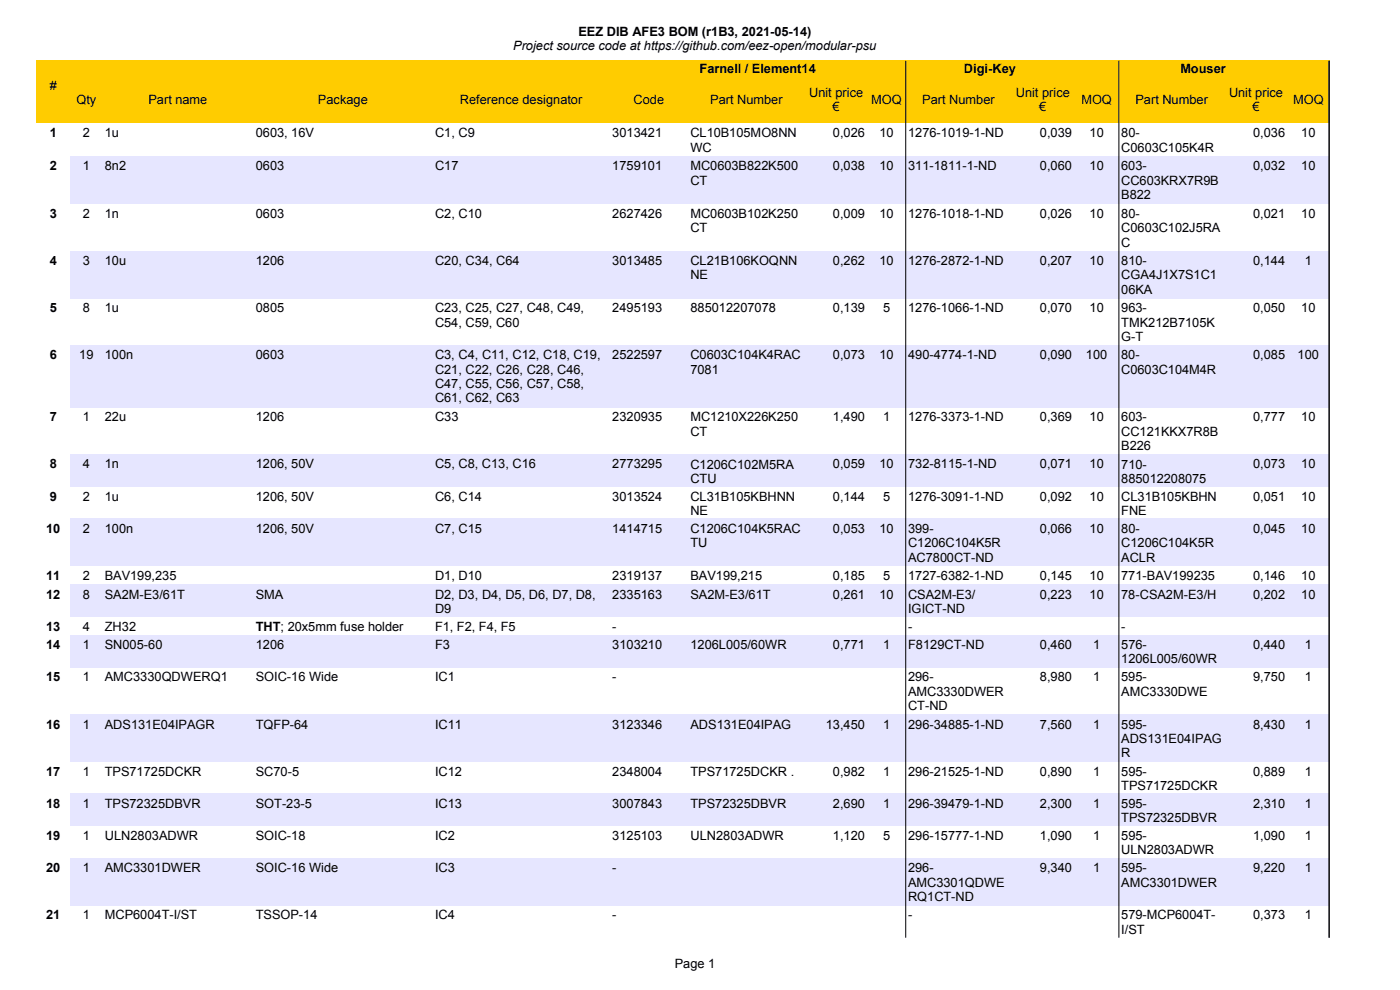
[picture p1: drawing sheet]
<svg xmlns="http://www.w3.org/2000/svg" width="297mm" height="210mm" viewBox="0 0 297 210" stroke-linecap="round" stroke-linejoin="round" font-family="sans-serif">
<defs><g id="words">
<g font-size="2.7">
<text x="108.9" y="10.6">Project source code at https://github.com/eez-open/modular-psu</text>
<text x="122.7" y="7.5">EEZ DIB AFE3 BOM (r1B3, 2021-05-14)</text>
<text x="148.4" y="15.4">Farnell / Element14</text>
<text x="204.5" y="15.4">Digi-Key</text>
<text x="250.4" y="15.4">Mouser</text>
<text x="10.5" y="19">#</text>
<text x="16.2" y="22.1">Qty</text>
<text x="31.5" y="22.1">Part name</text>
<text x="67.5" y="22.1">Package</text>
<text x="97.5" y="22.1">Reference designator</text>
<text x="134.4" y="22.1">Code</text>
<text x="150.7" y="22.1">Part Number</text>
<text x="171.7" y="20.5">Unit price</text>
<text x="176.6" y="23.6">€</text>
<text x="184.8" y="22.1">MOQ</text>
<text x="195.6" y="22.1">Part Number</text>
<text x="215.5" y="20.5">Unit price</text>
<text x="220.5" y="23.6">€</text>
<text x="229.4" y="22.1">MOQ</text>
<text x="240.9" y="22.1">Part Number</text>
<text x="260.7" y="20.5">Unit price</text>
<text x="265.7" y="23.6">€</text>
<text x="274.3" y="22.1">MOQ</text>
<text x="10.5" y="29.1">1</text>
<text x="17.6" y="29.1">2</text>
<text x="22.2" y="29.1">1u</text>
<text x="54.3" y="29.1">0603, 16V</text>
<text x="92.3" y="29.1">C1, C9</text>
<text x="129.9" y="29.1">3013421</text>
<text x="146.5" y="29.1">CL10B105MO8NN</text>
<text x="176.7" y="29.1">0,026</text>
<text x="186.5" y="29.1">10</text>
<text x="192.7" y="29.1">1276-1019-1-ND</text>
<text x="220.6" y="29.1">0,039</text>
<text x="231.1" y="29.1">10</text>
<text x="237.9" y="29.1">80-</text>
<text x="265.9" y="29.1">0,036</text>
<text x="276.1" y="29.1">10</text>
<text x="146.5" y="32.2">WC</text>
<text x="237.9" y="32.2">C0603C105K4R</text>
<text x="10.5" y="36.1">2</text>
<text x="17.6" y="36.1">1</text>
<text x="22.2" y="36.1">8n2</text>
<text x="54.3" y="36.1">0603</text>
<text x="92.3" y="36.1">C17</text>
<text x="129.9" y="36.1">1759101</text>
<text x="146.5" y="36.1">MC0603B822K500</text>
<text x="146.5" y="39.2">CT</text>
<text x="176.7" y="36.1">0,038</text>
<text x="186.5" y="36.1">10</text>
<text x="192.7" y="36.1">311-1811-1-ND</text>
<text x="220.6" y="36.1">0,060</text>
<text x="231.1" y="36.1">10</text>
<text x="237.8" y="36.1">603-</text>
<text x="237.8" y="39.2">CC603KRX7R9B</text>
<text x="265.9" y="36.1">0,032</text>
<text x="276.1" y="36.1">10</text>
<text x="10.5" y="46.2">3</text>
<text x="17.6" y="46.2">2</text>
<text x="22.2" y="46.2">1n</text>
<text x="54.3" y="46.2">0603</text>
<text x="92.3" y="46.2">C2, C10</text>
<text x="129.9" y="46.2">2627426</text>
<text x="146.5" y="46.2">MC0603B102K250</text>
<text x="176.7" y="46.2">0,009</text>
<text x="186.5" y="46.2">10</text>
<text x="192.7" y="46.2">1276-1018-1-ND</text>
<text x="220.6" y="46.2">0,026</text>
<text x="231.1" y="46.2">10</text>
<text x="237.8" y="42.2">B822</text>
<text x="237.9" y="46.2">80-</text>
<text x="265.9" y="46.2">0,021</text>
<text x="276.1" y="46.2">10</text>
<text x="146.5" y="49.3">CT</text>
<text x="237.9" y="49.3">C0603C102J5RA</text>
<text x="237.9" y="52.3">C</text>
<text x="10.5" y="56.2">4</text>
<text x="17.6" y="56.2">3</text>
<text x="22.2" y="56.2">10u</text>
<text x="54.3" y="56.2">1206</text>
<text x="92.3" y="56.2">C20, C34, C64</text>
<text x="129.9" y="56.2">3013485</text>
<text x="146.5" y="56.2">CL21B106KOQNN</text>
<text x="146.5" y="59.3">NE</text>
<text x="176.7" y="56.2">0,262</text>
<text x="186.5" y="56.2">10</text>
<text x="192.7" y="56.2">1276-2872-1-ND</text>
<text x="220.6" y="56.2">0,207</text>
<text x="231.1" y="56.2">10</text>
<text x="237.9" y="56.2">810-</text>
<text x="237.9" y="59.3">CGA4J1X7S1C1</text>
<text x="265.9" y="56.2">0,144</text>
<text x="276.8" y="56.2">1</text>
<text x="237.9" y="62.3">06KA</text>
<text x="10.5" y="66.3">5</text>
<text x="17.6" y="66.3">8</text>
<text x="22.2" y="66.3">1u</text>
<text x="54.3" y="66.3">0805</text>
<text x="92.3" y="66.3">C23, C25, C27, C48, C49,</text>
<text x="92.3" y="69.3">C54, C59, C60</text>
<text x="129.9" y="66.3">2495193</text>
<text x="146.5" y="66.3">885012207078</text>
<text x="176.7" y="66.3">0,139</text>
<text x="187.3" y="66.3">5</text>
<text x="192.7" y="66.3">1276-1066-1-ND</text>
<text x="220.6" y="66.3">0,070</text>
<text x="231.1" y="66.3">10</text>
<text x="237.9" y="66.3">963-</text>
<text x="237.9" y="69.3">TMK212B7105K</text>
<text x="265.9" y="66.3">0,050</text>
<text x="276.1" y="66.3">10</text>
<text x="10.5" y="76.2">6</text>
<text x="16.8" y="76.2">19</text>
<text x="22.2" y="76.2">100n</text>
<text x="54.3" y="76.2">0603</text>
<text x="92.3" y="76.2">C3, C4, C11, C12, C18, C19,</text>
<text x="129.9" y="76.2">2522597</text>
<text x="146.5" y="76.2">C0603C104K4RAC</text>
<text x="176.7" y="76.2">0,073</text>
<text x="186.5" y="76.2">10</text>
<text x="192.7" y="76.2">490-4774-1-ND</text>
<text x="220.6" y="76.2">0,090</text>
<text x="230.4" y="76.2">100</text>
<text x="237.8" y="76.2">80-</text>
<text x="237.9" y="72.3">G-T</text>
<text x="265.9" y="76.2">0,085</text>
<text x="275.3" y="76.2">100</text>
<text x="92.3" y="79.3">C21, C22, C26, C28, C46,</text>
<text x="92.3" y="82.3">C47, C55, C56, C57, C58,</text>
<text x="146.5" y="79.3">7081</text>
<text x="237.8" y="79.3">C0603C104M4R</text>
<text x="10.5" y="89.4">7</text>
<text x="17.6" y="89.4">1</text>
<text x="22.2" y="89.4">22u</text>
<text x="54.3" y="89.4">1206</text>
<text x="92.3" y="89.4">C33</text>
<text x="92.3" y="85.3">C61, C62, C63</text>
<text x="129.9" y="89.4">2320935</text>
<text x="146.5" y="89.4">MC1210X226K250</text>
<text x="176.7" y="89.4">1,490</text>
<text x="187.3" y="89.4">1</text>
<text x="192.7" y="89.4">1276-3373-1-ND</text>
<text x="220.6" y="89.4">0,369</text>
<text x="231.1" y="89.4">10</text>
<text x="237.9" y="89.4">603-</text>
<text x="265.9" y="89.4">0,777</text>
<text x="276.1" y="89.4">10</text>
<text x="146.5" y="92.4">CT</text>
<text x="237.9" y="92.4">CC121KKX7R8B</text>
<text x="237.9" y="95.5">B226</text>
<text x="10.5" y="99.4">8</text>
<text x="17.6" y="99.4">4</text>
<text x="22.2" y="99.4">1n</text>
<text x="54.3" y="99.4">1206, 50V</text>
<text x="92.3" y="99.4">C5, C8, C13, C16</text>
<text x="129.9" y="99.4">2773295</text>
<text x="146.5" y="99.4">C1206C102M5RA</text>
<text x="176.7" y="99.4">0,059</text>
<text x="186.5" y="99.4">10</text>
<text x="192.7" y="99.4">732-8115-1-ND</text>
<text x="220.6" y="99.4">0,071</text>
<text x="231.1" y="99.4">10</text>
<text x="237.9" y="99.4">710-</text>
<text x="265.9" y="99.4">0,073</text>
<text x="276.1" y="99.4">10</text>
<text x="10.5" y="106.2">9</text>
<text x="17.6" y="106.2">2</text>
<text x="22.2" y="106.2">1u</text>
<text x="54.3" y="106.2">1206, 50V</text>
<text x="92.3" y="106.2">C6, C14</text>
<text x="129.9" y="106.2">3013524</text>
<text x="146.5" y="102.4">CTU</text>
<text x="146.5" y="106.2">CL31B105KBHNN</text>
<text x="176.7" y="106.2">0,144</text>
<text x="187.3" y="106.2">5</text>
<text x="192.7" y="106.2">1276-3091-1-ND</text>
<text x="220.6" y="106.2">0,092</text>
<text x="231.1" y="106.2">10</text>
<text x="237.9" y="102.4">885012208075</text>
<text x="237.9" y="106.2">CL31B105KBHN</text>
<text x="265.9" y="106.2">0,051</text>
<text x="276.1" y="106.2">10</text>
<text x="9.8" y="113.1">10</text>
<text x="17.6" y="113.1">2</text>
<text x="22.2" y="113.1">100n</text>
<text x="54.3" y="113.1">1206, 50V</text>
<text x="92.3" y="113.1">C7, C15</text>
<text x="129.9" y="113.1">1414715</text>
<text x="146.5" y="109.3">NE</text>
<text x="146.5" y="113.1">C1206C104K5RAC</text>
<text x="176.7" y="113.1">0,053</text>
<text x="186.5" y="113.1">10</text>
<text x="192.7" y="113.1">399-</text>
<text x="220.6" y="113.1">0,066</text>
<text x="231.1" y="113.1">10</text>
<text x="237.9" y="109.3">FNE</text>
<text x="237.9" y="113.1">80-</text>
<text x="265.9" y="113.1">0,045</text>
<text x="276.1" y="113.1">10</text>
<text x="146.5" y="116.1">TU</text>
<text x="192.7" y="116.1">C1206C104K5R</text>
<text x="192.7" y="119.1">AC7800CT-ND</text>
<text x="237.9" y="116.1">C1206C104K5R</text>
<text x="237.9" y="119.1">ACLR</text>
<text x="9.8" y="123.1">11</text>
<text x="17.6" y="123.1">2</text>
<text x="22.2" y="123.1">BAV199,235</text>
<text x="92.3" y="123.1">D1, D10</text>
<text x="129.9" y="123.1">2319137</text>
<text x="146.5" y="123.1">BAV199,215</text>
<text x="176.7" y="123.1">0,185</text>
<text x="187.3" y="123.1">5</text>
<text x="192.7" y="123.1">1727-6382-1-ND</text>
<text x="220.6" y="123.1">0,145</text>
<text x="231.1" y="123.1">10</text>
<text x="237.8" y="123.1">771-BAV199235</text>
<text x="265.9" y="123.1">0,146</text>
<text x="276.1" y="123.1">10</text>
<text x="9.8" y="127">12</text>
<text x="17.6" y="127">8</text>
<text x="22.2" y="127">SA2M-E3/61T</text>
<text x="54.3" y="127">SMA</text>
<text x="92.3" y="127">D2, D3, D4, D5, D6, D7, D8,</text>
<text x="92.3" y="130">D9</text>
<text x="129.9" y="127">2335163</text>
<text x="146.5" y="127">SA2M-E3/61T</text>
<text x="176.7" y="127">0,261</text>
<text x="186.5" y="127">10</text>
<text x="192.7" y="127">CSA2M-E3/</text>
<text x="192.7" y="130">IGICT-ND</text>
<text x="220.6" y="127">0,223</text>
<text x="231.1" y="127">10</text>
<text x="237.8" y="127">78-CSA2M-E3/H</text>
<text x="265.9" y="127">0,202</text>
<text x="276.1" y="127">10</text>
<text x="9.8" y="133.8">13</text>
<text x="9.8" y="137.7">14</text>
<text x="17.6" y="133.8">4</text>
<text x="17.6" y="137.7">1</text>
<text x="22.2" y="133.8">ZH32</text>
<text x="22.2" y="137.7">SN005-60</text>
<text x="54.3" y="137.7">1206</text>
<text x="54.3" y="133.8">THT; 20x5mm fuse holder</text>
<text x="92.3" y="133.8">F1, F2, F4, F5</text>
<text x="92.3" y="137.7">F3</text>
<text x="129.9" y="133.8">-</text>
<text x="129.9" y="137.7">3103210</text>
<text x="146.5" y="137.7">1206L005/60WR</text>
<text x="176.7" y="137.7">0,771</text>
<text x="187.3" y="137.7">1</text>
<text x="192.7" y="133.8">-</text>
<text x="192.7" y="137.7">F8129CT-ND</text>
<text x="220.6" y="137.7">0,460</text>
<text x="231.9" y="137.7">1</text>
<text x="237.8" y="133.8">-</text>
<text x="237.9" y="137.7">576-</text>
<text x="265.9" y="137.7">0,440</text>
<text x="276.8" y="137.7">1</text>
<text x="237.9" y="140.7">1206L005/60WR</text>
<text x="9.8" y="144.5">15</text>
<text x="17.6" y="144.5">1</text>
<text x="22.2" y="144.5">AMC3330QDWERQ1</text>
<text x="54.3" y="144.5">SOIC-16 Wide</text>
<text x="92.3" y="144.5">IC1</text>
<text x="129.9" y="144.5">-</text>
<text x="192.7" y="144.5">296-</text>
<text x="192.7" y="147.6">AMC3330DWER</text>
<text x="220.6" y="144.5">8,980</text>
<text x="231.9" y="144.5">1</text>
<text x="237.8" y="144.5">595-</text>
<text x="237.8" y="147.6">AMC3330DWE</text>
<text x="265.9" y="144.5">9,750</text>
<text x="276.8" y="144.5">1</text>
<text x="9.8" y="154.6">16</text>
<text x="17.6" y="154.6">1</text>
<text x="22.2" y="154.6">ADS131E04IPAGR</text>
<text x="54.3" y="154.6">TQFP-64</text>
<text x="92.3" y="154.6">IC11</text>
<text x="129.9" y="154.6">3123346</text>
<text x="146.5" y="154.6">ADS131E04IPAG</text>
<text x="175.2" y="154.6">13,450</text>
<text x="187.3" y="154.6">1</text>
<text x="192.7" y="154.6">296-34885-1-ND</text>
<text x="192.7" y="150.6">CT-ND</text>
<text x="220.6" y="154.6">7,560</text>
<text x="231.9" y="154.6">1</text>
<text x="237.9" y="154.6">595-</text>
<text x="265.9" y="154.6">8,430</text>
<text x="276.8" y="154.6">1</text>
<text x="237.9" y="157.6">ADS131E04IPAG</text>
<text x="237.9" y="160.6">R</text>
<text x="9.8" y="164.5">17</text>
<text x="17.6" y="164.5">1</text>
<text x="22.2" y="164.5">TPS71725DCKR</text>
<text x="54.3" y="164.5">SC70-5</text>
<text x="92.3" y="164.5">IC12</text>
<text x="129.9" y="164.5">2348004</text>
<text x="146.5" y="164.5">TPS71725DCKR .</text>
<text x="176.7" y="164.5">0,982</text>
<text x="187.3" y="164.5">1</text>
<text x="192.7" y="164.5">296-21525-1-ND</text>
<text x="220.6" y="164.5">0,890</text>
<text x="231.9" y="164.5">1</text>
<text x="237.9" y="164.5">595-</text>
<text x="237.9" y="167.6">TPS71725DCKR</text>
<text x="265.9" y="164.5">0,889</text>
<text x="276.8" y="164.5">1</text>
<text x="9.8" y="171.4">18</text>
<text x="17.6" y="171.4">1</text>
<text x="22.2" y="171.4">TPS72325DBVR</text>
<text x="54.3" y="171.4">SOT-23-5</text>
<text x="92.3" y="171.4">IC13</text>
<text x="129.9" y="171.4">3007843</text>
<text x="146.5" y="171.4">TPS72325DBVR</text>
<text x="176.7" y="171.4">2,690</text>
<text x="187.3" y="171.4">1</text>
<text x="192.7" y="171.4">296-39479-1-ND</text>
<text x="220.6" y="171.4">2,300</text>
<text x="231.9" y="171.4">1</text>
<text x="237.9" y="171.4">595-</text>
<text x="265.9" y="171.4">2,310</text>
<text x="276.8" y="171.4">1</text>
<text x="9.8" y="178.2">19</text>
<text x="17.6" y="178.2">1</text>
<text x="22.2" y="178.2">ULN2803ADWR</text>
<text x="54.3" y="178.2">SOIC-18</text>
<text x="92.3" y="178.2">IC2</text>
<text x="129.9" y="178.2">3125103</text>
<text x="146.5" y="178.2">ULN2803ADWR</text>
<text x="176.7" y="178.2">1,120</text>
<text x="187.3" y="178.2">5</text>
<text x="192.7" y="178.2">296-15777-1-ND</text>
<text x="220.6" y="178.2">1,090</text>
<text x="231.9" y="178.2">1</text>
<text x="237.9" y="174.4">TPS72325DBVR</text>
<text x="237.9" y="178.2">595-</text>
<text x="265.9" y="178.2">1,090</text>
<text x="276.8" y="178.2">1</text>
<text x="9.8" y="185.1">20</text>
<text x="17.6" y="185.1">1</text>
<text x="22.2" y="185.1">AMC3301DWER</text>
<text x="54.3" y="185.1">SOIC-16 Wide</text>
<text x="92.3" y="185.1">IC3</text>
<text x="129.9" y="185.1">-</text>
<text x="192.7" y="185.1">296-</text>
<text x="220.6" y="185.1">9,340</text>
<text x="231.9" y="185.1">1</text>
<text x="237.8" y="185.1">595-</text>
<text x="237.9" y="181.3">ULN2803ADWR</text>
<text x="265.9" y="185.1">9,220</text>
<text x="276.8" y="185.1">1</text>
<text x="192.7" y="188.1">AMC3301QDWE</text>
<text x="192.7" y="191.1">RQ1CT-ND</text>
<text x="237.8" y="188.1">AMC3301DWER</text>
<text x="9.8" y="195">21</text>
<text x="17.6" y="195">1</text>
<text x="22.2" y="195">MCP6004T-I/ST</text>
<text x="54.3" y="195">TSSOP-14</text>
<text x="92.3" y="195">IC4</text>
<text x="129.9" y="195">-</text>
<text x="192.7" y="195">-</text>
<text x="237.9" y="195">579-MCP6004T-</text>
<text x="265.9" y="195">0,373</text>
<text x="276.8" y="195">1</text>
<text x="237.9" y="198.1">I/ST</text>
<text x="143.2" y="205.2">Page 1</text>
</g>
</g></defs>
<path d="M7.6 12.9h274.3v13.2h-274.3z" fill-rule="evenodd" fill="#fc0"/>
<g fill="#e6e6ff">
<path d="M14.9 33.1h267v10.2h-267z" fill-rule="evenodd"/>
<path d="M14.9 53.2h267v10.1h-267z" fill-rule="evenodd"/>
<path d="M14.9 73.2h267v13.2h-267z" fill-rule="evenodd"/>
<path d="M14.9 96.4h267v6.8h-267z" fill-rule="evenodd"/>
<path d="M14.9 110.1h267v10h-267z" fill-rule="evenodd"/>
<path d="M14.9 124h267v6.8h-267z" fill-rule="evenodd"/>
<path d="M14.9 134.7h267v6.9h-267z" fill-rule="evenodd"/>
<path d="M14.9 151.5h267v10h-267z" fill-rule="evenodd"/>
<path d="M14.9 168.4h267v6.8h-267z" fill-rule="evenodd"/>
<path d="M14.9 182.1h267v10h-267z" fill-rule="evenodd"/>
</g>
<path d="M192.1 12.9v186M237.4 12.9v186M282 12.9v186" fill="none" stroke="#000" stroke-width=".21"/>
<use href="#words"/>
</svg>
